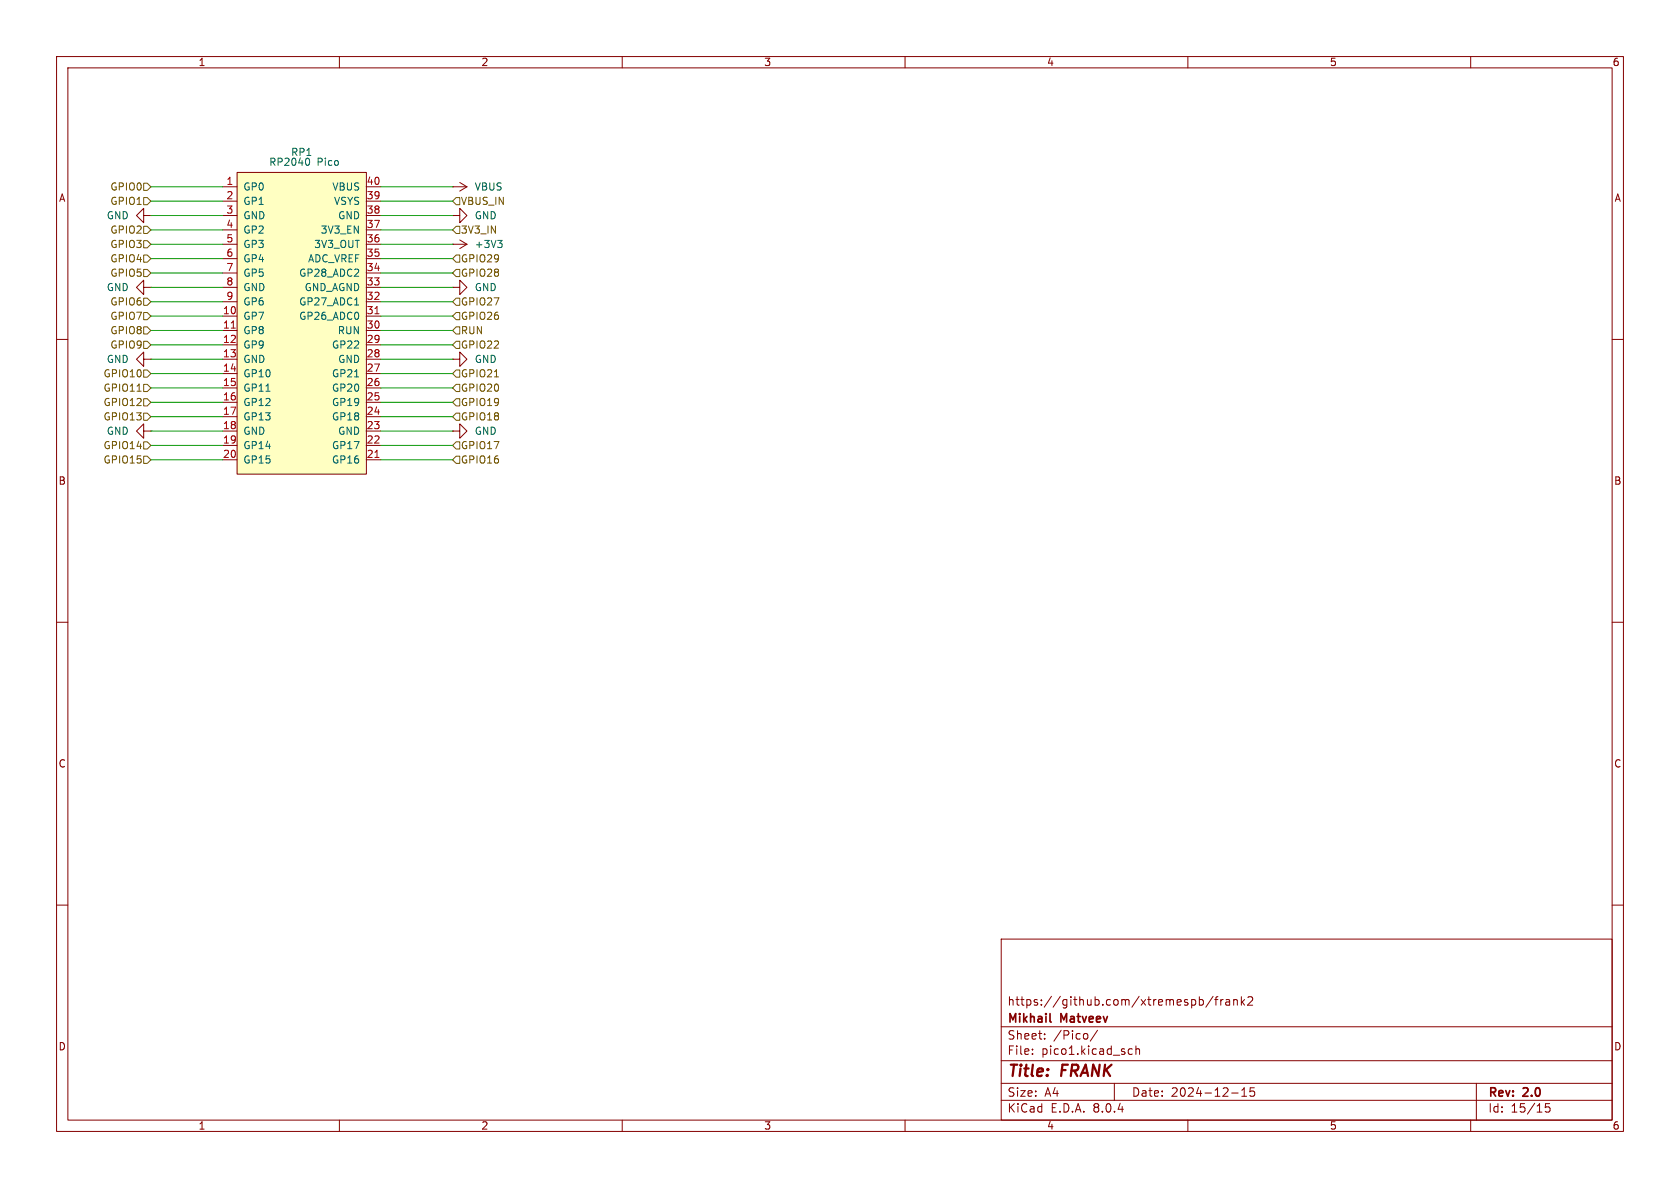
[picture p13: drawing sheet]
<svg xmlns="http://www.w3.org/2000/svg" width="297mm" height="210mm" viewBox="0 0 297 210" stroke-linecap="round" stroke-linejoin="round" font-family="sans-serif">
<defs><g id="words">
<g font-size="2.8" fill="#840000">
<text x="178" y="190.9">Title:</text>
<text x="187.7" y="190.9">FRANK</text>
</g>
<g font-size="2.1" fill="#840000">
<text x="178" y="178">https://github.com/xtremespb/frank2</text>
<text x="178" y="184">Sheet:</text>
<text x="178" y="181.2">Mikhail</text>
<text x="186.2" y="184">/Pico/</text>
<text x="187.6" y="181.2">Matveev</text>
<text x="178" y="186.7">File:</text>
<text x="184.1" y="186.7">pico1.kicad_sch</text>
<text x="178" y="196.9">KiCad</text>
<text x="178" y="194.1">Size:</text>
<text x="184.7" y="194.1">A4</text>
<text x="185.7" y="196.9">E.D.A.</text>
<text x="193.3" y="196.9">8.0.4</text>
<text x="200" y="194.1">Date:</text>
<text x="207" y="194.1">2024-12-15</text>
<text x="263" y="194.3">Rev:</text>
<text x="263" y="196.9">Id:</text>
<text x="267.1" y="196.9">15/15</text>
<text x="269.4" y="194.3">2.0</text>
</g>
<g font-size="1.8" fill="#840000">
<text x="35" y="11.9">1</text>
<text x="85" y="11.9">2</text>
<text x="135" y="11.9">3</text>
<text x="185" y="11.9">4</text>
<text x="235" y="11.9">5</text>
<text x="285" y="11.9">6</text>
<text x="10.3" y="35.9">A</text>
<text x="285.3" y="35.9">A</text>
<text x="10.3" y="85.9">B</text>
<text x="285.3" y="85.9">B</text>
<text x="10.3" y="135.9">C</text>
<text x="285.3" y="135.9">C</text>
<text x="10.3" y="185.9">D</text>
<text x="285.3" y="185.9">D</text>
<text x="35" y="199.9">1</text>
<text x="85" y="199.9">2</text>
<text x="135" y="199.9">3</text>
<text x="185" y="199.9">4</text>
<text x="235" y="199.9">5</text>
<text x="285" y="199.9">6</text>
</g>
<g font-size="1.8" fill="#006464">
<text x="47.5" y="29.5">RP2040</text>
<text x="51.4" y="27.8">RP1</text>
<text x="56" y="29.5">Pico</text>
<text x="42.9" y="33.9">GP0</text>
<text x="58.7" y="33.9">VBUS</text>
<text x="83.8" y="33.9">VBUS</text>
<text x="18.8" y="39">GND</text>
<text x="42.9" y="36.4">GP1</text>
<text x="42.9" y="39">GND</text>
<text x="42.9" y="41.5">GP2</text>
<text x="56.6" y="41.5">3V3_EN</text>
<text x="59" y="36.4">VSYS</text>
<text x="59.7" y="39">GND</text>
<text x="83.8" y="39">GND</text>
<text x="42.9" y="44">GP3</text>
<text x="42.9" y="46.6">GP4</text>
<text x="54.4" y="46.6">ADC_VREF</text>
<text x="55.4" y="44">3V3_OUT</text>
<text x="83.8" y="44">+3V3</text>
<text x="18.8" y="51.7">GND</text>
<text x="42.9" y="49.1">GP5</text>
<text x="42.9" y="51.7">GND</text>
<text x="52.8" y="49.1">GP28_ADC2</text>
<text x="53.8" y="51.7">GND_AGND</text>
<text x="83.8" y="51.7">GND</text>
<text x="42.9" y="56.7">GP7</text>
<text x="42.9" y="59.3">GP8</text>
<text x="42.9" y="54.2">GP6</text>
<text x="52.8" y="56.7">GP26_ADC0</text>
<text x="52.8" y="54.2">GP27_ADC1</text>
<text x="59.6" y="59.3">RUN</text>
<text x="18.8" y="64.4">GND</text>
<text x="42.9" y="61.8">GP9</text>
<text x="42.9" y="64.4">GND</text>
<text x="58.6" y="61.8">GP22</text>
<text x="59.7" y="64.4">GND</text>
<text x="83.8" y="64.4">GND</text>
<text x="42.9" y="66.9">GP10</text>
<text x="42.9" y="69.4">GP11</text>
<text x="42.9" y="72">GP12</text>
<text x="58.6" y="72">GP19</text>
<text x="58.6" y="69.4">GP20</text>
<text x="58.6" y="66.9">GP21</text>
<text x="18.8" y="77.1">GND</text>
<text x="42.9" y="74.5">GP13</text>
<text x="42.9" y="77.1">GND</text>
<text x="58.6" y="74.5">GP18</text>
<text x="59.7" y="77.1">GND</text>
<text x="83.8" y="77.1">GND</text>
<text x="42.9" y="79.6">GP14</text>
<text x="42.9" y="82.1">GP15</text>
<text x="58.6" y="82.1">GP16</text>
<text x="58.6" y="79.6">GP17</text>
</g>
<g font-size="1.8" fill="#725600">
<text x="19.4" y="33.9">GPIO0</text>
<text x="19.4" y="36.4">GPIO1</text>
<text x="19.4" y="41.5">GPIO2</text>
<text x="81.4" y="36.4">VBUS_IN</text>
<text x="81.4" y="41.5">3V3_IN</text>
<text x="19.4" y="46.6">GPIO4</text>
<text x="19.4" y="44">GPIO3</text>
<text x="81.4" y="46.6">GPIO29</text>
<text x="19.4" y="49.1">GPIO5</text>
<text x="81.4" y="49.1">GPIO28</text>
<text x="19.4" y="56.7">GPIO7</text>
<text x="19.4" y="54.2">GPIO6</text>
<text x="19.4" y="59.3">GPIO8</text>
<text x="81.4" y="59.3">RUN</text>
<text x="81.4" y="56.7">GPIO26</text>
<text x="81.4" y="54.2">GPIO27</text>
<text x="19.4" y="61.8">GPIO9</text>
<text x="81.4" y="61.8">GPIO22</text>
<text x="18.2" y="72">GPIO12</text>
<text x="18.2" y="66.9">GPIO10</text>
<text x="18.2" y="69.4">GPIO11</text>
<text x="81.4" y="72">GPIO19</text>
<text x="81.4" y="66.9">GPIO21</text>
<text x="81.4" y="69.4">GPIO20</text>
<text x="18.2" y="74.5">GPIO13</text>
<text x="81.4" y="74.5">GPIO18</text>
<text x="18.2" y="79.6">GPIO14</text>
<text x="18.2" y="82.1">GPIO15</text>
<text x="81.4" y="82.1">GPIO16</text>
<text x="81.4" y="79.6">GPIO17</text>
</g>
<g font-size="1.8" fill="#a90000">
<text x="39.9" y="32.8">1</text>
<text x="39.9" y="35.3">2</text>
<text x="64.7" y="35.3">39</text>
<text x="64.7" y="32.8">40</text>
<text x="39.9" y="37.8">3</text>
<text x="39.9" y="40.4">4</text>
<text x="64.7" y="40.4">37</text>
<text x="64.7" y="37.8">38</text>
<text x="39.9" y="42.9">5</text>
<text x="39.9" y="45.5">6</text>
<text x="64.7" y="45.5">35</text>
<text x="64.7" y="42.9">36</text>
<text x="39.9" y="48">7</text>
<text x="39.9" y="50.5">8</text>
<text x="39.9" y="53.1">9</text>
<text x="64.7" y="53.1">32</text>
<text x="64.7" y="50.5">33</text>
<text x="64.7" y="48">34</text>
<text x="39.3" y="55.6">10</text>
<text x="39.3" y="58.2">11</text>
<text x="64.7" y="58.2">30</text>
<text x="64.7" y="55.6">31</text>
<text x="39.3" y="60.7">12</text>
<text x="39.3" y="63.2">13</text>
<text x="39.3" y="65.8">14</text>
<text x="64.7" y="65.8">27</text>
<text x="64.7" y="63.2">28</text>
<text x="64.7" y="60.7">29</text>
<text x="39.3" y="68.3">15</text>
<text x="39.3" y="70.9">16</text>
<text x="64.7" y="70.9">25</text>
<text x="64.7" y="68.3">26</text>
<text x="39.3" y="73.4">17</text>
<text x="39.3" y="75.9">18</text>
<text x="64.7" y="75.9">23</text>
<text x="64.7" y="73.4">24</text>
<text x="39.3" y="78.5">19</text>
<text x="39.3" y="81">20</text>
<text x="64.7" y="81">21</text>
<text x="64.7" y="78.5">22</text>
</g>
</g></defs>
<g fill="none" stroke="#840000" stroke-width=".18">
<path d="M10 10h277v190h-277zM12 12h273v186h-273zM60 10v2M110 10v2M160 10v2M210 10v2M260 10v2M25.4 38.1v-1.3l-1.3 1.3 1.3 1.3v-1.3h1.3M26.7 38.1h.1M80 38.1h1.3v-1.3l1.2 1.3-1.2 1.3v-1.3M80 38.1h.1M80 33h.1"/>
<path d="M80 33h2.5M81.3 32.3l1.2 .7M82.5 33l-1.2 .8M10 60h2M25.4 50.8v-1.3l-1.3 1.3 1.3 1.3v-1.3h1.3M26.7 50.8h.1M80 43.2h.1M80 50.8h1.3v-1.3l1.2 1.3-1.2 1.3v-1.3M80 50.8h.1M80 43.2h2.5M81.3 42.4l1.2 .8M82.5 43.2l-1.2 .7"/>
<path d="M285 60h2M25.4 63.5v-1.3l-1.3 1.3 1.3 1.3v-1.3h1.3M26.7 63.5h.1M80 76.2h1.3v-1.3l1.2 1.3-1.2 1.3v-1.3M80 76.2h.1M80 63.5h1.3v-1.3l1.2 1.3-1.2 1.3v-1.3M80 63.5h.1M10 110h2M285 110h2M10 160h2M285 160h2M177 166h108v32h-108z"/>
<path d="M212 176.2v1.5M212 176.8l.5-.1 .2 .3v.4l-.1 .2h-.6M214.5 176.1l-1.3 2M214.7 176.7h.6M215.3 176.2l-.3 .2v1.3M215.8 176.7v1M216.2 176.7l-.2 .1-.2 .2M216.7 176.8h.6l.1 .9M217.4 177.1h-.5a.29 .29 0 0 0-.2 .3 .29 .29 0 0 0 .2 .3l.5-.1M218.1 176.8l.2-.1 .4 .1v.9M218.1 176.7v1M219.5 176.2v1.5"/>
<path d="M219.6 177.1l.4 .6M220 176.7l-.5 .6M220.6 176.3l.6-.1 .2 .1 .1 .3-1 1.1h1M60 198v2M110 198v2M160 198v2M177 194.5h108M177 191.5h108M177 187.5h108M177 181.5h108M182.5 186.3v.1M182.5 185.5v.1"/>
<path d="M184.7 183.6v.1M184.7 182.8v.1M192.2 182.8l.1 .2v.4l-.1 .2M194 182.1l-1.3 2M197 191.5v3M199.5 186.3l.2 .1 .5-.1M200.2 185.5l-.5-.1-.2 .1M200.8 185.5l.2-.1 .4 .1 .1 .9M200.8 184.9v1.5M210 198v2M217.7 193.2h1.2M219.5 193.8h.9"/>
<path d="M219.5 192.7l.5-.4v1.5M221.7 192.3h-.7v.7l.2-.1h.5l.1 .3-.1 .5-.2 .1-.5-.1M260 198v2M261 191.5v6.5M274 195.1h-.8v.7l.2-.1h.5l.1 .3v.5l-.3 .1-.5-.1"/>
</g>
<path d="M185.6 180.5l.2 .2" fill="none" stroke="#840000" stroke-width=".3"/>
<path d="M88 42.5h.8l-.5 .5M88.5 43l.3 .2v.3l-.3 .3" fill="none" stroke="#006464" stroke-width=".18"/>
<path d="M41.9 30.5h22.9v53.3h-22.9z" fill="#ffffc2"/>
<g fill="none" stroke="#840000" stroke-width=".18">
<path d="M39.4 33h2.5M39.4 35.6h2.5M39.4 38.1h2.5M41.9 30.5h22.9v53.3h-22.9zM64.8 33h2.5M64.8 35.6h2.5M64.8 38.1h2.5M39.4 55.9h2.5M39.4 58.4h2.5M39.4 53.3h2.5M39.4 50.8h2.5M39.4 48.3h2.5"/>
<path d="M39.4 45.7h2.5M39.4 43.2h2.5M39.4 40.6h2.5M64.8 55.9h2.5M64.8 58.4h2.5M64.8 53.3h2.5M64.8 50.8h2.5M64.8 48.3h2.5M64.8 45.7h2.5M64.8 43.2h2.5M64.8 40.6h2.5M25.4 76.2v-1.3l-1.3 1.3 1.3 1.3v-1.3h1.3"/>
<path d="M26.7 76.2h.1M39.4 61h2.5M39.4 63.5h2.5M39.4 66h2.5M39.4 68.6h2.5M39.4 71.1h2.5M39.4 73.7h2.5M39.4 76.2h2.5M39.4 78.7h2.5M64.8 61h2.5M64.8 63.5h2.5M64.8 66h2.5"/>
<path d="M64.8 68.6h2.5M64.8 71.1h2.5M64.8 73.7h2.5M64.8 76.2h2.5M64.8 78.7h2.5M39.4 81.3h2.5M64.8 81.3h2.5"/>
</g>
<path d="M40.9 58h.7M66.3 55.5h.7M66.3 80.9h.7" fill="none" stroke="#a90000" stroke-width=".18"/>
<path d="M54.7 28.2v.5l-.1 .4-.2 .1M62.7 53.9h.7M47 69.2h.7M62.7 66.6h.7" fill="none" stroke="#006464" stroke-width=".18"/>
<g fill="none" stroke="#725600" stroke-width=".18">
<path d="M25.4 32.4h.6l.7 .6-.7 .7h-.6zM25.4 34.9h.6l.7 .7-.7 .6h-.6zM80 35.6l.6-.7h.7v1.3h-.7zM25.4 55.2h.6l.7 .7-.7 .6h-.6zM25.4 52.7h.6l.7 .6-.7 .7h-.6zM25.4 57.8h.6l.7 .6-.7 .7h-.6zM25.4 47.6h.6l.7 .7-.7 .6h-.6zM25.4 45.1h.6l.7 .6-.7 .7h-.6zM25.4 42.5h.6l.7 .7-.7 .6h-.6zM25.4 40h.6l.7 .6-.7 .7h-.6zM80 45.7l.6-.6h.7v1.3h-.7zM80 55.9l.6-.7h.7v1.3h-.7z"/>
<path d="M80 40.6l.6-.6h.7v1.3h-.7zM80.6 47.6h.7v1.3h-.7l-.6-.6zM80.6 57.8h.7v1.3h-.7l-.6-.7zM80.6 52.7h.7v1.3h-.7l-.6-.7zM24.2 69.2h.8M25.4 70.5h.6l.7 .6-.7 .7h-.6zM25.4 65.4h.6l.7 .6-.7 .7h-.6zM25.4 60.3h.6l.7 .7-.7 .6h-.6zM25.4 73h.6l.7 .7-.7 .6h-.6zM25.4 67.9h.6l.7 .7-.7 .6h-.6zM25.4 78.1h.6l.7 .6-.7 .7h-.6zM80 61l.6-.7h.7v1.3h-.7z"/>
<path d="M80 73.7l.6-.7h.7v1.3h-.7zM80 78.7l.6-.6h.7v1.3h-.7zM80 68.6l.6-.7h.7v1.3h-.7zM80.6 70.5h.7v1.3h-.7l-.6-.7zM80.6 65.4h.7v1.3h-.7l-.6-.7zM87.4 66.6h.7M25.4 80.6h.6l.7 .7-.7 .6h-.6zM80.6 80.6h.7v1.3h-.7l-.6-.6z"/>
</g>
<g fill="none" stroke="#009600" stroke-width=".18">
<path d="M26.7 38.1h12.7M26.7 35.6h12.7M26.7 33h12.7M67.3 38.1h12.7M67.3 35.6h12.7M67.3 33h12.7M26.7 50.8h12.7M26.7 45.7h12.7M26.7 53.3h12.7M26.7 55.9h12.7M26.7 48.3h12.7M26.7 58.4h12.7"/>
<path d="M26.7 40.6h12.7M26.7 43.2h12.7M67.3 50.8h12.7M67.3 45.7h12.7M67.3 53.3h12.7M67.3 55.9h12.7M67.3 48.3h12.7M67.3 58.4h12.7M67.3 40.6h12.7M67.3 43.2h12.7M26.7 66h12.7M26.7 61h12.7"/>
<path d="M26.7 71.1h12.7M26.7 63.5h12.7M26.7 78.7h12.7M26.7 73.7h12.7M26.7 76.2h12.7M26.7 68.6h12.7M67.3 66h12.7M67.3 61h12.7M67.3 71.1h12.7M67.3 63.5h12.7M67.3 78.7h12.7M67.3 73.7h12.7"/>
<path d="M67.3 76.2h12.7M67.3 68.6h12.7M26.7 81.3h12.7M67.3 81.3h12.7"/>
</g>
<use href="#words"/>
</svg>
